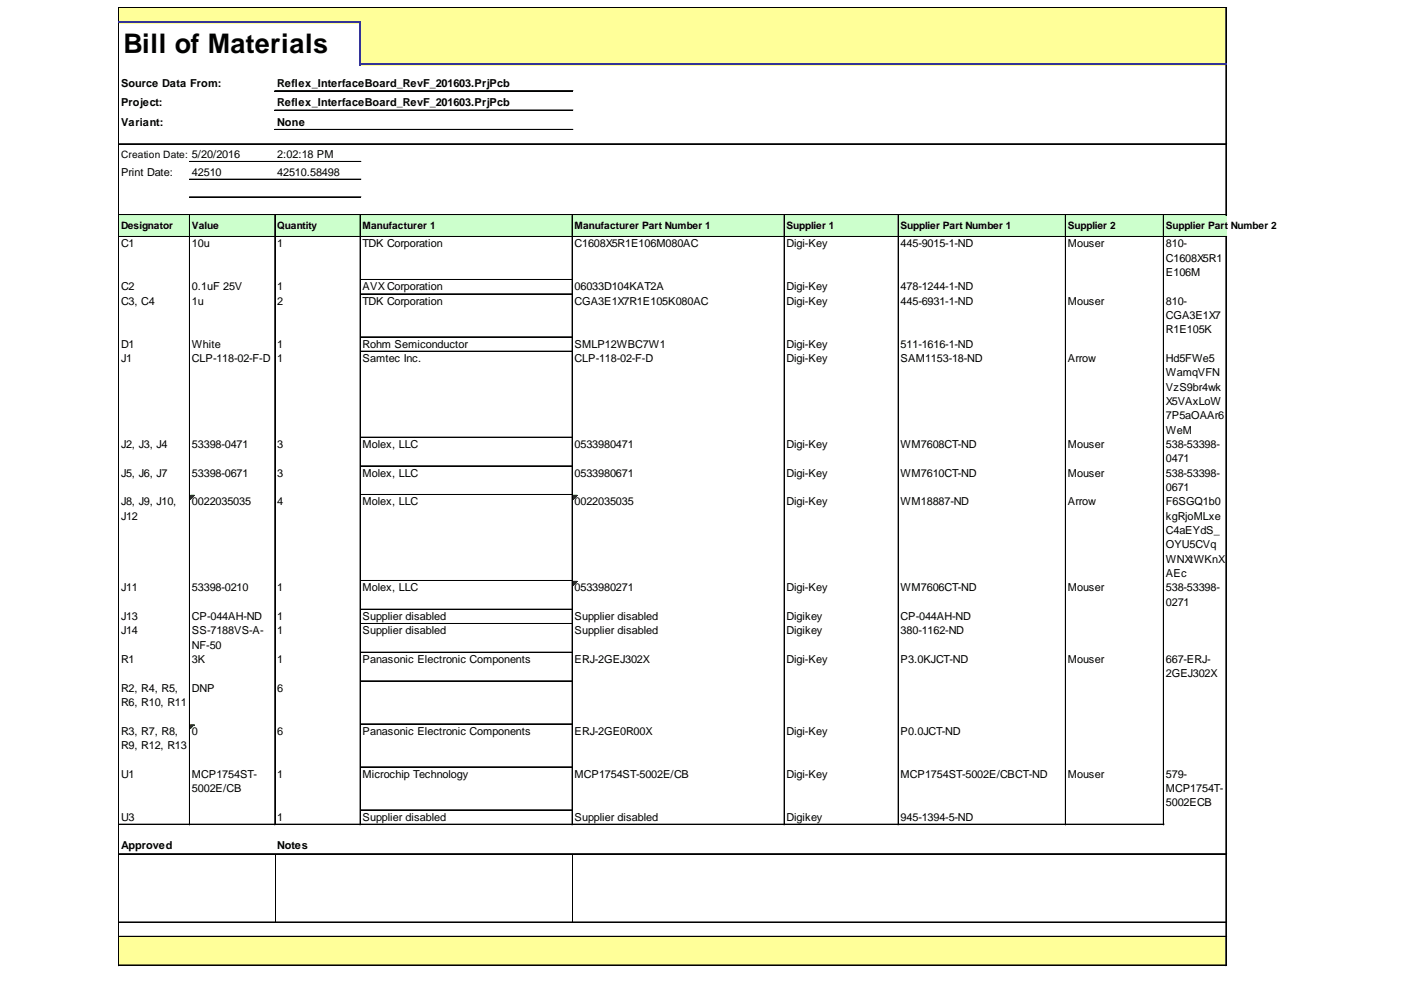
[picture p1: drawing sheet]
<svg xmlns="http://www.w3.org/2000/svg" width="297mm" height="210mm" viewBox="0 0 297 210" stroke-linecap="round" stroke-linejoin="round" font-family="sans-serif">
<defs><g id="words">
<text font-size="5.7" x="26.2" y="11.3">Bill of Materials</text>
<g font-size="2.3">
<text x="25.7" y="18.5">Source Data From:</text>
<text x="25.7" y="22.6">Project:</text>
<text x="58.8" y="18.5">Reflex_InterfaceBoard_RevF_201603.PrjPcb</text>
<text x="58.8" y="22.6">Reflex_InterfaceBoard_RevF_201603.PrjPcb</text>
<text x="25.7" y="26.7">Variant:</text>
<text x="58.8" y="26.7">None</text>
<text x="58.8" y="33.5">2:02:18 PM</text>
<text x="25.7" y="37.2">Print Date:</text>
<text x="40.7" y="37.2">42510</text>
<text x="58.8" y="37.2">42510.58498</text>
<text x="25.7" y="52.4">C1</text>
<text x="40.7" y="52.4">10u</text>
<text x="58.8" y="52.4">1</text>
<text x="76.9" y="52.4">TDK Corporation</text>
<text x="121.8" y="52.4">C1608X5R1E106M080AC</text>
<text x="166.8" y="52.4">Digi-Key</text>
<text x="191" y="52.4">445-9015-1-ND</text>
<text x="226.4" y="52.4">Mouser</text>
<text x="247.2" y="52.4">810-</text>
<text x="247.2" y="55.5">C1608X5R1</text>
<text x="247.2" y="58.5">E106M</text>
<text x="25.7" y="61.5">C2</text>
<text x="25.7" y="64.6">C3, C4</text>
<text x="40.7" y="61.5">0.1uF 25V</text>
<text x="40.7" y="64.6">1u</text>
<text x="58.8" y="61.5">1</text>
<text x="58.8" y="64.6">2</text>
<text x="76.9" y="61.5">AVX Corporation</text>
<text x="76.9" y="64.6">TDK Corporation</text>
<text x="121.8" y="61.5">06033D104KAT2A</text>
<text x="121.8" y="64.6">CGA3E1X7R1E105K080AC</text>
<text x="166.8" y="61.5">Digi-Key</text>
<text x="166.8" y="64.6">Digi-Key</text>
<text x="191" y="61.5">478-1244-1-ND</text>
<text x="191" y="64.6">445-6931-1-ND</text>
<text x="226.4" y="64.6">Mouser</text>
<text x="247.2" y="64.6">810-</text>
<text x="247.2" y="67.6">CGA3E1X7</text>
<text x="247.2" y="70.7">R1E105K</text>
<text x="25.7" y="73.7">D1</text>
<text x="25.7" y="76.7">J1</text>
<text x="40.7" y="73.7">White</text>
<text x="40.7" y="76.7">CLP-118-02-F-D</text>
<text x="58.8" y="73.7">1</text>
<text x="58.8" y="76.7">1</text>
<text x="76.9" y="73.7">Rohm Semiconductor</text>
<text x="76.9" y="76.7">Samtec Inc.</text>
<text x="121.8" y="73.7">SMLP12WBC7W1</text>
<text x="121.8" y="76.7">CLP-118-02-F-D</text>
<text x="166.8" y="73.7">Digi-Key</text>
<text x="166.8" y="76.7">Digi-Key</text>
<text x="191" y="73.7">511-1616-1-ND</text>
<text x="191" y="76.7">SAM1153-18-ND</text>
<text x="226.4" y="76.7">Arrow</text>
<text x="247.2" y="76.7">Hd5FWe5</text>
<text x="247.2" y="79.8">WamqVFN</text>
<text x="247.2" y="82.8">VzS9br4wk</text>
<text x="247.2" y="85.8">X5VAxLoW</text>
<text x="247.2" y="88.9">7P5aOAAr6</text>
<text x="25.7" y="95">J2, J3, J4</text>
<text x="40.7" y="95">53398-0471</text>
<text x="58.8" y="95">3</text>
<text x="76.9" y="95">Molex, LLC</text>
<text x="121.8" y="95">0533980471</text>
<text x="166.8" y="95">Digi-Key</text>
<text x="191" y="95">WM7608CT-ND</text>
<text x="226.4" y="95">Mouser</text>
<text x="247.2" y="91.9">WeM</text>
<text x="247.2" y="95">538-53398-</text>
<text x="25.7" y="101">J5, J6, J7</text>
<text x="40.7" y="101">53398-0671</text>
<text x="58.8" y="101">3</text>
<text x="76.9" y="101">Molex, LLC</text>
<text x="121.8" y="101">0533980671</text>
<text x="166.8" y="101">Digi-Key</text>
<text x="191" y="101">WM7610CT-ND</text>
<text x="226.4" y="101">Mouser</text>
<text x="247.2" y="98">0471</text>
<text x="247.2" y="101">538-53398-</text>
<text x="25.7" y="107.1">J8, J9, J10,</text>
<text x="40.7" y="107.1">0022035035</text>
<text x="58.8" y="107.1">4</text>
<text x="76.9" y="107.1">Molex, LLC</text>
<text x="121.8" y="107.1">0022035035</text>
<text x="166.8" y="107.1">Digi-Key</text>
<text x="191" y="107.1">WM18887-ND</text>
<text x="226.4" y="107.1">Arrow</text>
<text x="247.2" y="104.1">0671</text>
<text x="247.2" y="107.1">F6SGQ1b0</text>
<text x="25.7" y="110.2">J12</text>
<text x="247.2" y="110.2">kgRjoMLxe</text>
<text x="247.2" y="113.2">C4aEYdS_</text>
<text x="247.2" y="116.2">OYU5CVq</text>
<text x="247.2" y="119.3">WNXtWKnX</text>
<text x="25.7" y="125.4">J11</text>
<text x="40.7" y="125.4">53398-0210</text>
<text x="58.8" y="125.4">1</text>
<text x="76.9" y="125.4">Molex, LLC</text>
<text x="121.8" y="125.4">0533980271</text>
<text x="166.8" y="125.4">Digi-Key</text>
<text x="191" y="125.4">WM7606CT-ND</text>
<text x="226.4" y="125.4">Mouser</text>
<text x="247.2" y="122.3">AEc</text>
<text x="247.2" y="125.4">538-53398-</text>
<text x="25.7" y="131.4">J13</text>
<text x="40.7" y="131.4">CP-044AH-ND</text>
<text x="58.8" y="131.4">1</text>
<text x="76.9" y="131.4">Supplier disabled</text>
<text x="121.8" y="131.4">Supplier disabled</text>
<text x="166.8" y="131.4">Digikey</text>
<text x="191" y="131.4">CP-044AH-ND</text>
<text x="247.2" y="128.4">0271</text>
<text x="25.7" y="134.5">J14</text>
<text x="40.7" y="134.5">SS-7188VS-A-</text>
<text x="40.7" y="137.5">NF-50</text>
<text x="58.8" y="134.5">1</text>
<text x="76.9" y="134.5">Supplier disabled</text>
<text x="121.8" y="134.5">Supplier disabled</text>
<text x="166.8" y="134.5">Digikey</text>
<text x="191" y="134.5">380-1162-ND</text>
<text x="25.7" y="140.6">R1</text>
<text x="40.7" y="140.6">3K</text>
<text x="58.8" y="140.6">1</text>
<text x="76.9" y="140.6">Panasonic Electronic Components</text>
<text x="121.8" y="140.6">ERJ-2GEJ302X</text>
<text x="166.8" y="140.6">Digi-Key</text>
<text x="191" y="140.6">P3.0KJCT-ND</text>
<text x="226.4" y="140.6">Mouser</text>
<text x="247.2" y="140.6">667-ERJ-</text>
<text x="247.2" y="143.6">2GEJ302X</text>
<text x="25.7" y="146.6">R2, R4, R5,</text>
<text x="25.7" y="149.7">R6, R10, R11</text>
<text x="40.7" y="146.6">DNP</text>
<text x="58.8" y="146.6">6</text>
<text x="25.7" y="155.7">R3, R7, R8,</text>
<text x="40.7" y="155.7">0</text>
<text x="58.8" y="155.7">6</text>
<text x="76.9" y="155.7">Panasonic Electronic Components</text>
<text x="121.8" y="155.7">ERJ-2GE0R00X</text>
<text x="166.8" y="155.7">Digi-Key</text>
<text x="191" y="155.7">P0.0JCT-ND</text>
<text x="25.7" y="158.8">R9, R12, R13</text>
<text x="25.7" y="164.9">U1</text>
<text x="40.7" y="164.9">MCP1754ST-</text>
<text x="40.7" y="167.9">5002E/CB</text>
<text x="58.8" y="164.9">1</text>
<text x="76.9" y="164.9">Microchip Technology</text>
<text x="121.8" y="164.9">MCP1754ST-5002E/CB</text>
<text x="166.8" y="164.9">Digi-Key</text>
<text x="191" y="164.9">MCP1754ST-5002E/CBCT-ND</text>
<text x="226.4" y="164.9">Mouser</text>
<text x="247.2" y="164.9">579-</text>
<text x="247.2" y="167.9">MCP1754T-</text>
<text x="25.7" y="174">U3</text>
<text x="58.8" y="174">1</text>
<text x="76.9" y="174">Supplier disabled</text>
<text x="121.8" y="174">Supplier disabled</text>
<text x="166.8" y="174">Digikey</text>
<text x="191" y="174">945-1394-5-ND</text>
<text x="247.2" y="170.9">5002ECB</text>
<text x="25.7" y="180.1">Approved</text>
<text x="58.8" y="180.1">Notes</text>
</g>
<g font-size="2.1">
<text x="25.7" y="33.5">Creation Date: 5/20/2016</text>
<text x="25.7" y="48.5">Designator</text>
<text x="40.7" y="48.5">Value</text>
<text x="58.8" y="48.5">Quantity</text>
<text x="76.9" y="48.5">Manufacturer 1</text>
<text x="121.8" y="48.5">Manufacturer Part Number 1</text>
<text x="166.8" y="48.5">Supplier 1</text>
<text x="191" y="48.5">Supplier Part Number 1</text>
<text x="226.4" y="48.5">Supplier 2</text>
<text x="247.2" y="48.5">Supplier Part</text>
<text x="260.9" y="48.5">Number 2</text>
</g>
</g></defs>
<g fill="#ff9">
<path d="M25.3 1.6h234.8v3.3h-234.8z"/>
<path d="M76.3 4.7h183.8v9.1h-183.8z"/>
</g>
<path d="M25.3 45.5h234.8v4.8h-234.8z" fill="#cfc"/>
<path d="M40.3 105h.9" fill="none" stroke="#008000" stroke-width=".21"/>
<path d="M40.3 105h.9v.2h-.9z" fill="#008000"/>
<path d="M40.3 105.2h.8" fill="none" stroke="#008000" stroke-width=".21"/>
<path d="M40.3 105.2h.8v.2h-.8z" fill="#008000"/>
<path d="M40.3 105.4h.6" fill="none" stroke="#008000" stroke-width=".21"/>
<path d="M40.3 105.4h.6v.2h-.6z" fill="#008000"/>
<path d="M40.3 105.6h.4" fill="none" stroke="#008000" stroke-width=".21"/>
<path d="M40.3 105.6h.4v.1h-.4z" fill="#008000"/>
<path d="M40.3 105.7h.2" fill="none" stroke="#008000" stroke-width=".21"/>
<path d="M40.3 105.7h.2v.2h-.2z" fill="#008000"/>
<path d="M121.5 105h.9" fill="none" stroke="#008000" stroke-width=".21"/>
<path d="M121.5 105h.9v.2h-.9z" fill="#008000"/>
<path d="M121.5 105.2h.7" fill="none" stroke="#008000" stroke-width=".21"/>
<path d="M121.5 105.2h.7v.2h-.7z" fill="#008000"/>
<path d="M121.5 105.4h.5" fill="none" stroke="#008000" stroke-width=".21"/>
<path d="M121.5 105.4h.5v.2h-.5z" fill="#008000"/>
<path d="M121.5 105.6h.3" fill="none" stroke="#008000" stroke-width=".21"/>
<path d="M121.5 105.6h.3v.1h-.3z" fill="#008000"/>
<path d="M121.5 105.7h.2" fill="none" stroke="#008000" stroke-width=".21"/>
<path d="M121.5 105.7h.2v.2h-.2z" fill="#008000"/>
<path d="M121.5 123.3h.9" fill="none" stroke="#008000" stroke-width=".21"/>
<path d="M121.5 123.3h.9v.1h-.9z" fill="#008000"/>
<path d="M121.5 123.4h.7" fill="none" stroke="#008000" stroke-width=".21"/>
<path d="M121.5 123.4h.7v.2h-.7z" fill="#008000"/>
<path d="M121.5 123.6h.5" fill="none" stroke="#008000" stroke-width=".21"/>
<path d="M121.5 123.6h.5v.2h-.5z" fill="#008000"/>
<path d="M121.5 123.8h.3" fill="none" stroke="#008000" stroke-width=".21"/>
<path d="M121.5 123.8h.3v.2h-.3z" fill="#008000"/>
<path d="M121.5 124h.2" fill="none" stroke="#008000" stroke-width=".21"/>
<path d="M121.5 124h.2v.1h-.2z" fill="#008000"/>
<path d="M40.3 153.6h.9" fill="none" stroke="#008000" stroke-width=".21"/>
<path d="M40.3 153.6h.9v.2h-.9z" fill="#008000"/>
<path d="M40.3 153.8h.8" fill="none" stroke="#008000" stroke-width=".21"/>
<path d="M40.3 153.8h.8v.2h-.8z" fill="#008000"/>
<path d="M40.3 154h.6" fill="none" stroke="#008000" stroke-width=".21"/>
<path d="M40.3 154h.6v.2h-.6z" fill="#008000"/>
<path d="M40.3 154.2h.4" fill="none" stroke="#008000" stroke-width=".21"/>
<path d="M40.3 154.2h.4v.2h-.4z" fill="#008000"/>
<path d="M40.3 154.4h.2" fill="none" stroke="#008000" stroke-width=".21"/>
<path d="M40.3 154.4h.2v.1h-.2z" fill="#008000"/>
<path d="M25.3 198.5h234.8v6.3h-234.8z" fill="#ff9"/>
<g fill="none" stroke="#000" stroke-width=".21">
<path d="M25.1 1.5v3.1M25.1 4.9v199.9M25.2 1.5v3.1M25.2 4.9v199.9M25.3 1.5h234.8M25.3 1.6h234.8M58.3 19.2h63.2M58.3 19.3h63.2M259.9 1.7v11.8M259.9 13.8v31.9M260 1.7v11.8M260 13.8v31.9"/>
<path d="M25.3 30.5h234.8M25.3 30.6h234.8M40.2 34.2h36.3M40.2 34.3h36.3M40.2 38h36.3M40.2 38.1h36.3M58.3 23.3h63.2M58.3 23.4h63.2M58.3 27.4h63.2M58.3 27.5h63.2M25.3 45.5h234.8M25.3 45.6h234.8"/>
<path d="M25.3 50.1h234.8M25.3 50.2h234.8M40.2 45.7v129.2M40.2 41.7h36.3M40.2 41.8h36.3M40.3 45.7v129.2M58.3 45.7v129.2M76.3 45.7v129.2M76.4 45.7v129.2M76.5 59.3h44.8M121.3 45.7v129.2M121.4 45.7v129.2"/>
<path d="M166.2 45.7v129.2M166.3 45.7v129.2M190.4 45.7v129.2M190.5 45.7v129.2M225.9 45.7v129.2M226 45.7v129.2M246.7 45.7v129.2M259.9 50.3v154.5M260 50.3v154.5M76.5 62.3h44.8M76.5 62.4h44.8M76.5 71.4h44.8"/>
<path d="M76.5 71.5h44.8M76.5 74.4h44.8M76.5 74.5h44.8M76.5 92.7h44.8M76.5 92.8h44.8M76.5 98.8h44.8M76.5 98.9h44.8M76.5 104.8h44.8M76.5 104.9h44.8M76.5 123.1h44.8M76.5 123.2h44.8M76.5 129.2h44.8"/>
<path d="M76.5 132.2h44.8M76.5 132.3h44.8M76.5 138.3h44.8M76.5 138.4h44.8M76.5 144.3h44.8M76.5 144.4h44.8M76.5 153.5h44.8M76.5 153.6h44.8M25.3 174.7h221.5M25.3 174.8h221.5M76.5 162.6h44.8M76.5 162.7h44.8"/>
<path d="M76.5 171.7h44.8M76.5 171.8h44.8M25.3 181h234.8M25.3 181.1h234.8M25.3 195.5h234.8M25.3 195.6h234.8M25.3 198.5h234.8M25.3 198.6h234.8M58.3 181.2v14.3M121.4 181.2v14.3M25.3 204.6h234.8M25.3 204.7h234.8"/>
</g>
<path d="M25.1 4.7h51.4M76.3 4.9v8.9M76.5 13.7h183.6" fill="none" stroke="#339" stroke-width=".36"/>
<use href="#words"/>
</svg>
